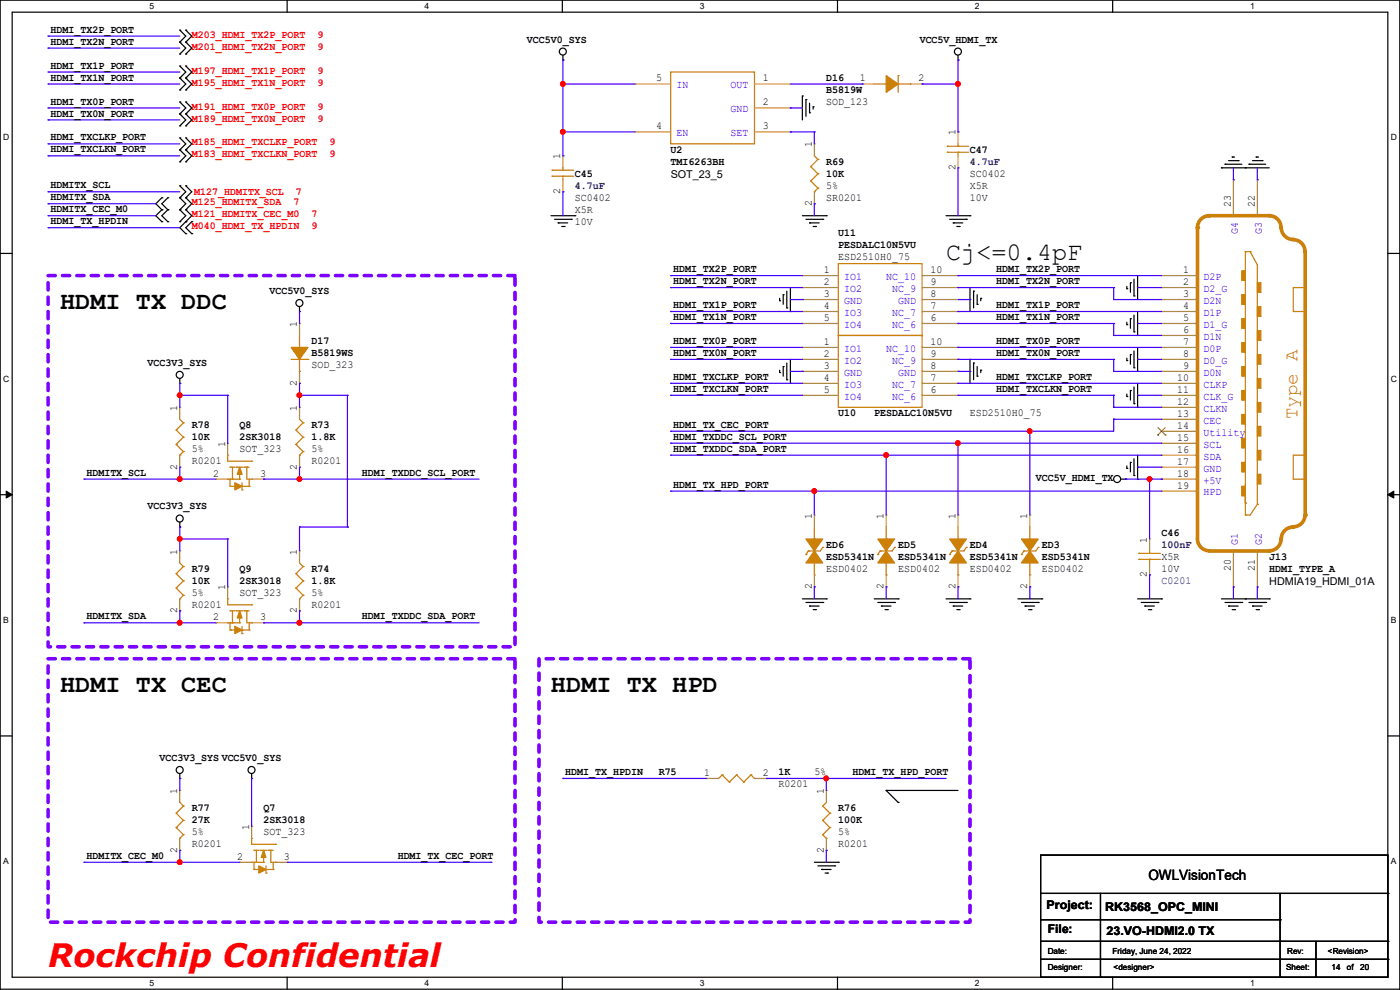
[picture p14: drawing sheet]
<svg xmlns="http://www.w3.org/2000/svg" width="297mm" height="210mm" viewBox="0 0 297 210" stroke-linecap="round" stroke-linejoin="round" font-family="sans-serif">
<defs><g id="words">
<text font-size="6.9" fill="#f00" x="10.2" y="205.1">Rockchip Confidential</text>
<g font-size="5.3">
<text x="200.7" y="55.1">Cj&lt;=0.4pF</text>
<text x="12.7" y="65.5">HDMI TX DDC</text>
<text x="12.7" y="146.8">HDMI TX CEC</text>
<text x="116.9" y="146.8">HDMI TX HPD</text>
</g>
<text font-size="4.1" fill="#cc8006" x="275.3" y="88.9" transform="rotate(-90 275.3 88.9)">Type A</text>
<text font-size="3" x="243.6" y="186.7">OWLVisionTech</text>
<g font-size="2.5">
<text x="222" y="192.9">Project:</text>
<text x="222.3" y="198">File:</text>
<text x="234.5" y="193.2">RK3568_OPC_MINI</text>
<text x="234.7" y="198.2">23.VO-HDMI2.0 TX</text>
</g>
<g font-size="2.3">
<text x="10.7" y="6.9">HDMI_TX2P_PORT</text>
<text x="10.7" y="9.5">HDMI_TX2N_PORT</text>
<text x="111.8" y="9">VCC5V0_SYS</text>
<text x="195.1" y="9">VCC5V_HDMI_TX</text>
<text x="10.7" y="14.6">HDMI_TX1P_PORT</text>
<text x="10.7" y="17.1">HDMI_TX1N_PORT</text>
<text x="139.2" y="17.3">5</text>
<text x="161.8" y="17.3">1</text>
<text x="175.3" y="17.1">D16</text>
<text x="182.4" y="17.3">1</text>
<text x="194.9" y="17.3">2</text>
<text x="10.7" y="22.2">HDMI_TX0P_PORT</text>
<text x="161.8" y="22.4">2</text>
<text x="175.3" y="19.7">B5819W</text>
<text x="175.3" y="22.2">SOD_123</text>
<text x="10.7" y="24.7">HDMI_TX0N_PORT</text>
<text x="10.7" y="29.8">HDMI_TXCLKP_PORT</text>
<text x="139.2" y="27.4">4</text>
<text x="161.8" y="27.4">3</text>
<text x="202.7" y="28.7" transform="rotate(-90 202.7 28.7)">1</text>
<text x="10.7" y="32.3">HDMI_TXCLKN_PORT</text>
<text x="118.9" y="33.8" transform="rotate(-90 118.9 33.8)">1</text>
<text x="142.3" y="32.4">U2</text>
<text x="142.3" y="34.9">TMI6263BH</text>
<text x="172.2" y="31.3" transform="rotate(-90 172.2 31.3)">1</text>
<text x="175.3" y="34.9">R69</text>
<text x="205.8" y="32.4">C47</text>
<text x="10.7" y="40">HDMITX_SCL</text>
<text x="118.9" y="41.2" transform="rotate(-90 118.9 41.2)">2</text>
<text x="122" y="37.5">C45</text>
<text x="142.3" y="37.7">SOT_23_5</text>
<text x="175.3" y="37.5">10K</text>
<text x="175.3" y="40">5%</text>
<text x="202.7" y="36.1" transform="rotate(-90 202.7 36.1)">2</text>
<text x="205.8" y="37.5">SC0402</text>
<text x="205.8" y="40">X5R</text>
<text x="10.7" y="45">HDMITX_CEC_M0</text>
<text x="10.7" y="42.5">HDMITX_SDA</text>
<text x="10.7" y="47.6">HDMI_TX_HPDIN</text>
<text x="122" y="42.5">SC0402</text>
<text x="122" y="45.1">X5R</text>
<text x="122" y="47.6">10V</text>
<text x="172.2" y="43.7" transform="rotate(-90 172.2 43.7)">2</text>
<text x="175.3" y="42.5">SR0201</text>
<text x="205.8" y="42.5">10V</text>
<text x="261.1" y="44" transform="rotate(-90 261.1 44)">23</text>
<text x="266.2" y="44" transform="rotate(-90 266.2 44)">22</text>
<text x="177.8" y="50.2">U11</text>
<text x="177.8" y="52.7">PESDALC10N5VU</text>
<text x="142.8" y="57.7">HDMI_TX2P_PORT</text>
<text x="174.8" y="57.9">1</text>
<text x="177.8" y="55.2">ESD2510H0_75</text>
<text x="197.4" y="57.9">10</text>
<text x="211.4" y="57.7">HDMI_TX2P_PORT</text>
<text x="251" y="57.9">1</text>
<text x="57.2" y="62.4">VCC5V0_SYS</text>
<text x="142.8" y="60.3">HDMI_TX2N_PORT</text>
<text x="142.8" y="65.4">HDMI_TX1P_PORT</text>
<text x="174.8" y="60.5">2</text>
<text x="174.8" y="65.5">4</text>
<text x="174.8" y="63">3</text>
<text x="197.4" y="60.5">9</text>
<text x="197.4" y="65.5">7</text>
<text x="197.4" y="63">8</text>
<text x="211.4" y="65.4">HDMI_TX1P_PORT</text>
<text x="211.4" y="60.3">HDMI_TX2N_PORT</text>
<text x="251" y="60.5">2</text>
<text x="251" y="63">3</text>
<text x="251" y="65.5">4</text>
<text x="63" y="69.4" transform="rotate(-90 63 69.4)">1</text>
<text x="142.8" y="67.9">HDMI_TX1N_PORT</text>
<text x="174.8" y="68.1">5</text>
<text x="197.4" y="68.1">6</text>
<text x="211.4" y="67.9">HDMI_TX1N_PORT</text>
<text x="251" y="68.1">5</text>
<text x="251" y="70.6">6</text>
<text x="31.3" y="77.6">VCC3V3_SYS</text>
<text x="66.1" y="73">D17</text>
<text x="66.1" y="75.6">B5819WS</text>
<text x="142.8" y="75.5">HDMI_TX0N_PORT</text>
<text x="142.8" y="73">HDMI_TX0P_PORT</text>
<text x="174.8" y="73.2">1</text>
<text x="174.8" y="75.7">2</text>
<text x="197.4" y="73.2">10</text>
<text x="197.4" y="75.7">9</text>
<text x="211.4" y="75.5">HDMI_TX0N_PORT</text>
<text x="211.4" y="73">HDMI_TX0P_PORT</text>
<text x="251" y="73.2">7</text>
<text x="251" y="75.7">8</text>
<text x="63" y="81.8" transform="rotate(-90 63 81.8)">2</text>
<text x="66.1" y="78.1">SOD_323</text>
<text x="142.8" y="80.6">HDMI_TXCLKP_PORT</text>
<text x="142.8" y="83.1">HDMI_TXCLKN_PORT</text>
<text x="174.8" y="80.8">4</text>
<text x="174.8" y="83.3">5</text>
<text x="174.8" y="78.2">3</text>
<text x="197.4" y="80.8">7</text>
<text x="197.4" y="83.3">6</text>
<text x="197.4" y="78.2">8</text>
<text x="211.4" y="80.6">HDMI_TXCLKP_PORT</text>
<text x="211.4" y="83.1">HDMI_TXCLKN_PORT</text>
<text x="249.7" y="80.8">10</text>
<text x="249.7" y="83.3">11</text>
<text x="251" y="78.2">9</text>
<text x="37.6" y="87.2" transform="rotate(-90 37.6 87.2)">1</text>
<text x="63" y="87.2" transform="rotate(-90 63 87.2)">1</text>
<text x="177.8" y="88.3">U10</text>
<text x="185.5" y="88.3">PESDALC10N5VU</text>
<text x="205.8" y="88.3">ESD2510H0_75</text>
<text x="249.7" y="85.9">12</text>
<text x="249.7" y="88.4">13</text>
<text x="40.7" y="90.8">R78</text>
<text x="40.7" y="93.3">10K</text>
<text x="40.7" y="95.9">5%</text>
<text x="47.8" y="94.8" transform="rotate(-90 47.8 94.8)">1</text>
<text x="50.8" y="90.8">Q8</text>
<text x="50.8" y="93.3">2SK3018</text>
<text x="50.8" y="95.9">SOT_323</text>
<text x="66.1" y="90.8">R73</text>
<text x="66.1" y="93.3">1.8K</text>
<text x="66.1" y="95.9">5%</text>
<text x="142.8" y="93.3">HDMI_TXDDC_SCL_PORT</text>
<text x="142.8" y="95.8">HDMI_TXDDC_SDA_PORT</text>
<text x="142.8" y="90.8">HDMI_TX_CEC_PORT</text>
<text x="249.7" y="90.9">14</text>
<text x="249.7" y="93.5">15</text>
<text x="18.3" y="100.9">HDMITX_SCL</text>
<text x="37.6" y="99.6" transform="rotate(-90 37.6 99.6)">2</text>
<text x="40.7" y="98.4">R0201</text>
<text x="45.3" y="101.1">2</text>
<text x="55.2" y="101.1">3</text>
<text x="63" y="99.6" transform="rotate(-90 63 99.6)">2</text>
<text x="66.1" y="98.4">R0201</text>
<text x="76.8" y="100.9">HDMI_TXDDC_SCL_PORT</text>
<text x="219.8" y="102">VCC5V_HDMI_TX</text>
<text x="249.7" y="96">16</text>
<text x="249.7" y="98.6">17</text>
<text x="249.7" y="101.1">18</text>
<text x="142.8" y="103.5">HDMI_TX_HPD_PORT</text>
<text x="249.7" y="103.6">19</text>
<text x="31.3" y="108.1">VCC3V3_SYS</text>
<text x="172.2" y="110" transform="rotate(-90 172.2 110)">1</text>
<text x="187.5" y="110" transform="rotate(-90 187.5 110)">1</text>
<text x="202.7" y="110" transform="rotate(-90 202.7 110)">1</text>
<text x="217.9" y="110" transform="rotate(-90 217.9 110)">1</text>
<text x="246.4" y="113.7">C46</text>
<text x="37.6" y="117.6" transform="rotate(-90 37.6 117.6)">1</text>
<text x="63" y="117.6" transform="rotate(-90 63 117.6)">1</text>
<text x="175.3" y="116.2">ED6</text>
<text x="175.3" y="118.7">ESD5341N</text>
<text x="190.5" y="116.2">ED5</text>
<text x="190.5" y="118.7">ESD5341N</text>
<text x="205.8" y="116.2">ED4</text>
<text x="205.8" y="118.7">ESD5341N</text>
<text x="221" y="116.2">ED3</text>
<text x="221" y="118.7">ESD5341N</text>
<text x="243.3" y="115.1" transform="rotate(-90 243.3 115.1)">1</text>
<text x="246.4" y="118.7">X5R</text>
<text x="269.3" y="118.7">J13</text>
<text x="40.7" y="121.3">R79</text>
<text x="40.7" y="123.8">10K</text>
<text x="47.8" y="125.3" transform="rotate(-90 47.8 125.3)">1</text>
<text x="50.8" y="121.3">Q9</text>
<text x="50.8" y="123.8">2SK3018</text>
<text x="66.1" y="121.3">R74</text>
<text x="66.1" y="123.8">1.8K</text>
<text x="172.2" y="125" transform="rotate(-90 172.2 125)">2</text>
<text x="175.3" y="121.3">ESD0402</text>
<text x="187.5" y="125" transform="rotate(-90 187.5 125)">2</text>
<text x="190.5" y="121.3">ESD0402</text>
<text x="202.7" y="125" transform="rotate(-90 202.7 125)">2</text>
<text x="205.8" y="121.3">ESD0402</text>
<text x="217.9" y="125" transform="rotate(-90 217.9 125)">2</text>
<text x="221" y="121.3">ESD0402</text>
<text x="243.3" y="122.5" transform="rotate(-90 243.3 122.5)">2</text>
<text x="246.4" y="121.3">10V</text>
<text x="261.1" y="121.2" transform="rotate(-90 261.1 121.2)">20</text>
<text x="266.2" y="121.2" transform="rotate(-90 266.2 121.2)">21</text>
<text x="269.3" y="121.3">HDMI_TYPE_A</text>
<text x="269.3" y="124">HDMIA19_HDMI_01A</text>
<text x="18.3" y="131.4">HDMITX_SDA</text>
<text x="37.6" y="130.1" transform="rotate(-90 37.6 130.1)">2</text>
<text x="40.7" y="128.9">R0201</text>
<text x="40.7" y="126.4">5%</text>
<text x="45.3" y="131.6">2</text>
<text x="50.8" y="126.4">SOT_323</text>
<text x="55.2" y="131.6">3</text>
<text x="63" y="130.1" transform="rotate(-90 63 130.1)">2</text>
<text x="66.1" y="128.9">R0201</text>
<text x="66.1" y="126.4">5%</text>
<text x="76.8" y="131.4">HDMI_TXDDC_SDA_PORT</text>
<text x="33.8" y="161.4">VCC3V3_SYS VCC5V0_SYS</text>
<text x="119.9" y="164.4">HDMI_TX_HPDIN</text>
<text x="139.7" y="164.5">R75</text>
<text x="149.4" y="164.6">1</text>
<text x="161.8" y="164.6">2</text>
<text x="165.1" y="164.5">1K</text>
<text x="165.1" y="167">R0201</text>
<text x="172.8" y="164.5">5%</text>
<text x="180.9" y="164.4">HDMI_TX_HPD_PORT</text>
<text x="37.6" y="168.4" transform="rotate(-90 37.6 168.4)">1</text>
<text x="40.7" y="172.1">R77</text>
<text x="55.9" y="172.1">Q7</text>
<text x="174.8" y="168.4" transform="rotate(-90 174.8 168.4)">1</text>
<text x="177.8" y="172.1">R76</text>
<text x="40.7" y="174.6">27K</text>
<text x="40.7" y="179.7">R0201</text>
<text x="40.7" y="177.2">5%</text>
<text x="52.8" y="176.1" transform="rotate(-90 52.8 176.1)">1</text>
<text x="55.9" y="174.6">2SK3018</text>
<text x="55.9" y="177.2">SOT_323</text>
<text x="177.8" y="174.6">100K</text>
<text x="177.8" y="179.7">R0201</text>
<text x="177.8" y="177.2">5%</text>
<text x="18.3" y="182.2">HDMITX_CEC_M0</text>
<text x="37.6" y="180.9" transform="rotate(-90 37.6 180.9)">2</text>
<text x="50.3" y="182.4">2</text>
<text x="60.2" y="182.4">3</text>
<text x="84.4" y="182.2">HDMI_TX_CEC_PORT</text>
<text x="174.8" y="180.9" transform="rotate(-90 174.8 180.9)">2</text>
</g>
<g font-size="2.3" fill="#f00">
<text x="40.7" y="10.5">M201_HDMI_TX2N_PORT</text>
<text x="40.7" y="8">M203_HDMI_TX2P_PORT</text>
<text x="67.3" y="10.5">9</text>
<text x="67.3" y="8">9</text>
<text x="40.7" y="15.6">M197_HDMI_TX1P_PORT</text>
<text x="67.3" y="15.6">9</text>
<text x="40.7" y="18.2">M195_HDMI_TX1N_PORT</text>
<text x="40.7" y="23.2">M191_HDMI_TX0P_PORT</text>
<text x="67.3" y="18.2">9</text>
<text x="67.3" y="23.2">9</text>
<text x="40.7" y="25.8">M189_HDMI_TX0N_PORT</text>
<text x="67.3" y="25.8">9</text>
<text x="40.7" y="33.4">M183_HDMI_TXCLKN_PORT</text>
<text x="40.7" y="30.9">M185_HDMI_TXCLKP_PORT</text>
<text x="69.9" y="33.4">9</text>
<text x="69.9" y="30.9">9</text>
<text x="41.2" y="41.3">M127_HDMITX_SCL</text>
<text x="62.8" y="41.3">7</text>
<text x="40.7" y="46.1">M121_HDMITX_CEC_M0</text>
<text x="40.7" y="43.6">M125_HDMITX_SDA</text>
<text x="62.3" y="43.6">7</text>
<text x="66.1" y="46.1">7</text>
<text x="40.7" y="48.6">M040_HDMI_TX_HPDIN</text>
<text x="66.1" y="48.6">9</text>
</g>
<g font-size="2.3" fill="#00c">
<text x="143.6" y="18.8">IN</text>
<text x="155" y="18.8">OUT</text>
<text x="155" y="23.8">GND</text>
<text x="143.6" y="28.9">EN</text>
<text x="155" y="28.9">SET</text>
<text x="262.6" y="49.6" transform="rotate(-90 262.6 49.6)">G4</text>
<text x="267.7" y="49.6" transform="rotate(-90 267.7 49.6)">G3</text>
<text x="179.1" y="59.4">IO1</text>
<text x="188" y="59.4">NC_10</text>
<text x="255.3" y="59.4">D2P</text>
<text x="179.1" y="61.9">IO2</text>
<text x="179.1" y="64.5">GND</text>
<text x="189.3" y="61.9">NC_9</text>
<text x="190.5" y="64.5">GND</text>
<text x="255.3" y="61.9">D2_G</text>
<text x="255.3" y="64.5">D2N</text>
<text x="179.1" y="67">IO3</text>
<text x="179.1" y="69.6">IO4</text>
<text x="189.3" y="67">NC_7</text>
<text x="189.3" y="69.6">NC_6</text>
<text x="255.3" y="67">D1P</text>
<text x="255.3" y="69.6">D1_G</text>
<text x="179.1" y="74.6">IO1</text>
<text x="179.1" y="77.2">IO2</text>
<text x="188" y="74.6">NC_10</text>
<text x="189.3" y="77.2">NC_9</text>
<text x="255.3" y="72.1">D1N</text>
<text x="255.3" y="74.6">D0P</text>
<text x="255.3" y="77.2">D0_G</text>
<text x="179.1" y="82.3">IO3</text>
<text x="179.1" y="79.7">GND</text>
<text x="189.3" y="82.3">NC_7</text>
<text x="190.5" y="79.7">GND</text>
<text x="255.3" y="79.7">D0N</text>
<text x="255.3" y="82.3">CLKP</text>
<text x="179.1" y="84.8">IO4</text>
<text x="189.3" y="84.8">NC_6</text>
<text x="255.3" y="84.8">CLK_G</text>
<text x="255.3" y="87.3">CLKN</text>
<text x="255.3" y="89.9">CEC</text>
<text x="255.3" y="92.4">Utility</text>
<text x="255.3" y="95">SCL</text>
<text x="255.3" y="97.5">SDA</text>
<text x="255.3" y="100">GND</text>
<text x="255.3" y="102.6">+5V</text>
<text x="255.3" y="105.1">HPD</text>
<text x="262.6" y="115.6" transform="rotate(-90 262.6 115.6)">G1</text>
<text x="267.7" y="115.6" transform="rotate(-90 267.7 115.6)">G2</text>
</g>
<g font-size="2.3" fill="#000080">
<text x="205.8" y="34.9">4.7uF</text>
<text x="122" y="40">4.7uF</text>
<text x="246.4" y="116.2">100nF</text>
<text x="246.4" y="123.8">C0201</text>
</g>
<g font-size="1.8">
<text x="31.7" y="1.9">5</text>
<text x="90.1" y="1.9">4</text>
<text x="148.5" y="1.9">3</text>
<text x="206.8" y="1.9">2</text>
<text x="265.2" y="1.9">1</text>
<text x=".7" y="29.8">D</text>
<text x="295.1" y="29.8">D</text>
<text x=".7" y="80.9">C</text>
<text x="295.1" y="80.9">C</text>
<text x=".7" y="132.1">B</text>
<text x="295.1" y="132.1">B</text>
<text x=".7" y="183.3">A</text>
<text x="295.1" y="183.3">A</text>
<text x="222.3" y="202.3">Date:</text>
<text x="236" y="202.3">Friday, June 24, 2022</text>
<text x="273.1" y="202.3">Rev:</text>
<text x="281.7" y="202.3">&lt;Revision&gt;</text>
<text x="31.7" y="209.2">5</text>
<text x="90.1" y="209.2">4</text>
<text x="148.5" y="209.2">3</text>
<text x="206.8" y="209.2">2</text>
<text x="222.3" y="205.9">Designer:</text>
<text x="236.3" y="205.9">&lt;designer&gt;</text>
<text x="265.2" y="209.2">1</text>
<text x="272.8" y="205.9">Sheet:</text>
<text x="282.5" y="205.9">14</text>
<text x="285.7" y="205.9">of</text>
<text x="288.6" y="205.9">20</text>
</g>
</g></defs>
<path d="M0 0h297v209.8h-297zM2.6 2.6h291.8v204.7h-291.8z" fill="none" stroke="#000" stroke-width=".25"/>
<g fill="#fff">
<path d="M31.7 .3h1v2h-1z"/>
<path d="M31.7 207.6h1v1.9h-1z"/>
</g>
<path d="M60.9 0v2.6M60.9 207.3v2.5" fill="none" stroke="#000" stroke-width=".25"/>
<g fill="#fff">
<path d="M90.1 .3h1v2h-1z"/>
<path d="M90.1 207.6h1v1.9h-1z"/>
</g>
<path d="M119.3 0v2.6M119.3 207.3v2.5" fill="none" stroke="#000" stroke-width=".25"/>
<g fill="#fff">
<path d="M148.5 .3h.9v2h-.9z"/>
<path d="M148.5 207.6h.9v1.9h-.9z"/>
</g>
<path d="M177.7 0v2.6M177.7 207.3v2.5" fill="none" stroke="#000" stroke-width=".25"/>
<g fill="#fff">
<path d="M206.8 .3h1v2h-1z"/>
<path d="M206.8 207.6h1v1.9h-1z"/>
</g>
<path d="M236.1 0v2.6M236.1 207.3v2.5" fill="none" stroke="#000" stroke-width=".25"/>
<g fill="#fff">
<path d="M265.2 .3h1v2h-1z"/>
<path d="M265.2 207.6h1v1.9h-1z"/>
<path d="M.7 28.2h1.2v1.9h-1.2z"/>
<path d="M295.1 28.2h1.2v1.9h-1.2z"/>
<path d="M.7 79.3h1.2v2h-1.2z"/>
<path d="M295.1 79.3h1.2v2h-1.2z"/>
</g>
<path d="M0 53.8h2.6M294.4 53.8h2.6" fill="none" stroke="#000" stroke-width=".25"/>
<g fill="#fff">
<path d="M.7 130.5h1.2v2h-1.2z"/>
<path d="M295.1 130.5h1.1v2h-1.1z"/>
</g>
<path d="M0 104.9h2.6M294.4 104.9h2.6" fill="none" stroke="#000" stroke-width=".25"/>
<path d="M1.3 104.2l1.3 .7-1.3 .8zM294.4 104.9l1.3-.7v1.5z" fill="#000" stroke="#000" stroke-width=".21"/>
<g fill="#fff">
<path d="M.7 181.7h1.2v2h-1.2z"/>
<path d="M295.1 181.7h1.1v2h-1.1z"/>
</g>
<g fill="none" stroke="#000" stroke-width=".25">
<path d="M38.1 11.5h.1M38.1 8.9h.1M38.1 6.4h.1M38.1 19.1h.1M38.1 16.6h.1M38.1 14h.1M38.1 8.9l1.3 1.3-1.3 1.3M38.1 6.4l1.3 1.3-1.3 1.2M38.1 16.6l1.3 1.2-1.3 1.3M38.1 14l1.3 1.3-1.3 1.3M39.4 11.5h.1M39.4 8.9h.1"/>
<path d="M39.4 6.4h.1M39.4 19.1h.1M39.4 16.6h.1M39.4 14h.1M39.4 8.9l1.3 1.3-1.3 1.3M39.4 6.4l1.3 1.3-1.3 1.2M39.4 16.6l1.3 1.2-1.3 1.3M39.4 14l1.3 1.3-1.3 1.3M119.4 12.7h.1M119.4 11.7v1M203.2 12.7h.1M203.2 11.7v1"/>
<path d="M38.1 26.7h.1M38.1 24.2h.1M38.1 21.6h.1M38.1 34.3h.1M38.1 31.8h.1M38.1 29.3h.1M38.1 39.4h.1M38.1 24.2l1.3 1.2-1.3 1.3M38.1 21.6l1.3 1.3-1.3 1.3M38.1 31.8l1.3 1.3-1.3 1.2M38.1 29.3l1.3 1.2-1.3 1.3M38.1 39.4l1.3 1.3-1.3 1.3"/>
<path d="M39.4 26.7h.1M39.4 24.2h.1M39.4 21.6h.1M39.4 34.3h.1M39.4 31.8h.1M39.4 29.3h.1M39.4 39.4h.1M39.4 24.2l1.3 1.2-1.3 1.3M39.4 21.6l1.3 1.3-1.3 1.3M39.4 31.8l1.3 1.3-1.3 1.2M39.4 29.3l1.3 1.2-1.3 1.3M39.4 39.4l1.3 1.3-1.3 1.3"/>
<path d="M170.2 20.4h.1M170.2 20.4v5M171 21.1h.1M171 21.1v3.6M171.7 23.9h.1M171.7 21.9v2M172.5 22.6h.1M172.5 22.6v.6M259.1 35.6h.1M259.1 35.6h10.2M259.9 34.8h.1M259.9 34.8h3.5"/>
<path d="M260.6 34.1h2.1M261.4 33.3h.1M261.4 33.3h.5M262.7 34.1h.1M264.2 35.6h.1M265 34.8h.1M265 34.8h3.5M265.7 34.1h2.1M266.5 33.3h.1M266.5 33.3h.5M267.8 34.1h.1M34.3 44.5h.1"/>
<path d="M34.3 47h.1M34.3 42h.1M34.3 42l-1.2 1.2 1.2 1.3M34.3 44.5l-1.2 1.3 1.2 1.2M35.6 47h.1M35.6 44.5h.1M35.6 42h.1M35.6 42l-1.3 1.2 1.3 1.3M35.6 44.5l-1.3 1.3 1.3 1.2M38.1 47h.1M38.1 44.5h.1M38.1 42h.1"/>
<path d="M38.1 44.5l1.3 1.3-1.3 1.2M38.1 42l1.3 1.2-1.3 1.3M39.4 47h.1M39.4 49.6h.1M39.4 44.5h.1M39.4 42h.1M39.4 44.5l1.3 1.3-2.6 2.5 1.3 1.3M39.4 42l1.3 1.2-1.3 1.3M40.7 49.6h.1M40.7 47h.1M40.7 47l-1.3 1.3 1.3 1.3M116.9 45.8h5.1"/>
<path d="M117.6 46.5h3.6M118.4 47.3h.1M118.4 47.3h2M119.2 48h.5M119.7 48h.1M121.2 46.5h.1M122 45.8h.1M170.2 45.8h5.1M171 46.5h3.5M171.7 47.3h.1M171.7 47.3h2.1M172.5 48h.5"/>
<path d="M173 48h.1M174.5 46.5h.1M175.3 45.8h.1M200.7 45.8h5.1M201.5 46.5h3.5M202.2 47.3h.1M202.2 47.3h2.1M203 48h.5M203.5 48h.1M205 46.5h.1M205.8 45.8h.1M239.8 60h.1"/>
<path d="M239.8 60v2M240.6 59.2v3.6M241.3 58.5v5M63.5 66.1h.1M63.5 65.1v1M165.4 63.8h.1M165.4 79h.1M165.4 63.3v.5M165.4 78.5v.5M166.2 62.5h.1M166.2 77.8h.1M166.2 62.5v2.1"/>
<path d="M166.2 77.8v2M166.9 65.3h.1M166.9 61.8v3.5M166.9 77v3.6M167.7 66.1h.1M167.7 61v5.1M167.7 76.2v5.1M205.8 61h.1M205.8 76.2h.1M205.8 61v5.1M205.8 76.2v5.1M206.5 61.8h.1"/>
<path d="M206.5 77h.1M206.5 61.8v3.5M206.5 77v3.6M207.3 64.6h.1M207.3 79.8h.1M207.3 62.5v2.1M207.3 77.8v2M208.1 63.3h.1M208.1 78.5h.1M208.1 63.3v.5M208.1 78.5v.5M239.1 61.3h.1"/>
<path d="M239.1 68.9h.1M239.1 76.5h.1M239.1 60.7v.6M239.1 68.4v.5M239.1 76v.5M239.8 67.6h.1M239.8 75.2h.1M239.8 67.6v2M239.8 75.2v2.1M240.6 62.8h.1M240.6 70.4h.1M240.6 78h.1"/>
<path d="M240.6 66.8v3.6M240.6 74.5v3.5M241.3 63.5h.1M241.3 71.2h.1M241.3 78.8h.1M241.3 66.1v5.1M241.3 73.7v5.1M38.1 81.3h.1M38.1 80.3v1M166.9 80.6h.1M167.7 81.3h.1M239.1 84.1h.1"/>
<path d="M239.1 99.4h.1M239.1 83.6v.5M239.1 98.8v.6M239.8 82.8h.1M239.8 98.1h.1M239.8 82.8v2.1M239.8 98.1v2M240.6 85.6h.1M240.6 82.1v3.5M240.6 97.3v3.6M241.3 86.4h.1M241.3 81.3v5.1"/>
<path d="M241.3 96.6v5M38.1 111.8h.1M38.1 110.8v1M237.8 101.6h1M238.8 101.6h.1M240.6 100.9h.1M241.3 101.6h.1M170.2 127h5.1M171 127.8h3.5M171.7 128.6h.1M171.7 128.6h2.1M172.5 129.3h.5"/>
<path d="M173 129.3h.1M174.5 127.8h.1M175.3 127h.1M185.5 127h5M186.2 127.8h3.6M187 128.6h.1M187 128.6h2M187.7 129.3h.6M188.3 129.3h.1M189.8 127.8h.1M190.5 127h.1M200.7 127h5.1"/>
<path d="M201.5 127.8h3.5M202.2 128.6h.1M202.2 128.6h2.1M203 129.3h.5M203.5 129.3h.1M205 127.8h.1M205.8 127h.1M215.9 127h5.1M216.7 127.8h3.6M217.5 128.6h.1M217.5 128.6h2M218.2 129.3h.5"/>
<path d="M218.7 129.3h.1M220.3 127.8h.1M221 127h.1M241.3 127h5.1M242.1 127.8h3.6M242.9 128.6h.1M242.9 128.6h2M243.6 129.3h.5M244.1 129.3h.1M245.7 127.8h.1M246.4 127h.1M259.1 127h10.2"/>
<path d="M259.9 127.8h3.5M260.6 128.6h.1M260.6 128.6h2.1M261.4 129.3h.5M261.9 129.3h.1M263.4 127.8h.1M264.2 127h.1M265 127.8h3.5M265.7 128.6h.1M265.7 128.6h2.1M266.5 129.3h.5M267 129.3h.1"/>
<path d="M268.5 127.8h.1M269.3 127h.1M0 156.1h2.6M294.4 156.1h2.6M38.1 165.1h.1M38.1 164.1v1M53.4 165.1h.1M53.4 164.1v1M188 167.7h.1M188 167.7h15.2M188 167.7l2.5 2.5M190.5 170.2h.1"/>
<path d="M172.8 182.9h5M173.5 183.7h3.6M174.3 184.4h.1M174.3 184.4h2M175 185.2h.6M175.6 185.2h.1M177.1 183.7h.1M177.8 182.9h.1M220.8 181.4h73.6v25.9h-73.6zM220.8 189.5h73.6M220.8 195.1h50.8M220.8 199.7h73.6"/>
<path d="M233.5 189.5v17.8M271.6 195.1h.1M271.6 199.7h.1M271.6 189.5v17.8M279.2 199.7v7.6M294.4 189.5h.1M294.4 199.7h.1M220.8 203.5h73.6M233.5 207.3h.1M271.6 207.3h.1M279.2 207.3h.1M294.4 203.5h.1"/>
<circle cx="119.4" cy="10.9" r=".74"/>
<circle cx="203.2" cy="10.9" r=".74"/>
<circle cx="38.1" cy="79.5" r=".74"/>
<circle cx="63.5" cy="64.3" r=".74"/>
<circle cx="38.1" cy="110" r=".74"/>
<circle cx="237" cy="101.6" r=".74"/>
<circle cx="38.1" cy="163.3" r=".74"/>
<circle cx="53.4" cy="163.3" r=".74"/>
</g>
<path d="M10.2 58.5h99.1v78.7h-99.1zM10.2 139.7h99.1v55.9h-99.1zM114.3 139.7h91.5v55.9h-91.5z" fill="none" stroke="#8000ff" stroke-width=".76" stroke-dasharray="1.5 1.5"/>
<g fill="none" stroke="#cc8006" stroke-width=".25">
<path d="M37.4 91.2h.1M37.4 94.3h.1M37.4 91.2l1.5 1.6M37.4 94.3l1.5 1.5M38.1 96.6h.1M38.1 88.9l.8 .8M38.9 89.7h.1M38.9 92.8h.1M38.9 95.8h.1M38.9 89.7l-1.5 1.5M38.9 92.8l-1.5 1.5M38.9 95.8l-.8 .8"/>
<path d="M63.5 119.4l.8 .8M62.8 121.7h.1M62.8 124.8h.1M62.8 121.7l1.5 1.5M62.8 124.8l1.5 1.5M63.5 127h.1M64.3 120.2h.1M64.3 123.2h.1M64.3 126.3h.1M64.3 120.2l-1.5 1.5M64.3 123.2l-1.5 1.6M64.3 126.3l-.8 .7"/>
</g>
<path d="M38.1 86.4h.1M38.1 99.1h.1M38.1 86.4v2.5M38.1 96.6v2.5M63.5 116.9h.1M63.5 116.9v2.5M63.5 129.6h.1M63.5 127v2.6" fill="none" stroke="#a84" stroke-width=".25"/>
<path d="M254 48.3v66" fill="none" stroke="#cc8006" stroke-width=".76"/>
<circle cx="254" cy="48.3" r=".38" fill="#cc8006"/>
<path d="M256.6 45.8h12.7" fill="none" stroke="#cc8006" stroke-width=".76"/>
<circle cx="269.3" cy="45.8" r=".38" fill="#cc8006"/>
<path d="M269.3 45.8a2.52 2.52 0 0 1 2.5 2.5M271.8 48.3a2.52 2.52 0 0 0 2.6 2.5M274.4 50.8a2.52 2.52 0 0 1 2.5 2.6M256.6 116.9h12.7M271.8 114.3a2.52 2.52 0 0 1-2.5 2.5" fill="none" stroke="#cc8006" stroke-width=".76"/>
<circle cx="269.3" cy="116.9" r=".38" fill="#cc8006"/>
<path d="M276.9 53.4v55.9M274.4 111.8a2.52 2.52 0 0 0-2.6 2.6v-.1M276.9 109.3a2.52 2.52 0 0 1-2.5 2.5" fill="none" stroke="#cc8006" stroke-width=".76"/>
<circle cx="276.9" cy="109.3" r=".38" fill="#cc8006"/>
<g fill="none" stroke="#cc8006" stroke-width=".25">
<path d="M142.3 15.3h17.8v15.2h-17.8zM185.5 17.8h2.5M188 17.8h.1M190.5 16h.1M190.5 16v3.6M190.5 17.8h2.6M193.1 17.8h.1M117.1 37.4h.1M117.1 36.1h.1M117.1 37.4h4.6M117.1 36.1h4.6M119.4 36.1h.1"/>
<path d="M119.4 37.4h.1M119.4 35.6v.5M119.4 37.4v.7M172 35.3h.1M172 38.4h.1M172 35.3l1.5 1.6M172 38.4l1.5 1.5M172.8 33.1l.7 .7M173.5 33.8h.1M173.5 36.9h.1M173.5 39.9h.1M173.5 33.8l-1.5 1.5"/>
<path d="M173.5 36.9l-1.5 1.5M173.5 39.9l-.7 .8M201 32.3h.1M201 31h.1M201 32.3h4.5M201 31h4.5M203.2 31h.1M203.2 32.3h.1M203.2 30.5v.5M203.2 32.3v.8M172.8 40.7h.1M177.8 55.9h17.8v15.3h-17.8z"/>
<path d="M264.2 53.4h.1M264.2 53.4v55.9M264.2 53.4h1M265.2 53.4h.1M265.2 53.4l1.5 2.8v50.8M61.8 76.2h3.5M63.5 73.7h.1M63.5 78.8h.1M63.5 71.2v2.5M63.5 76.2v2.6M65.3 76.2h.1M177.8 71.2h17.8v15.2h-17.8z"/>
<path d="M274.4 61h2.5v5.1h-2.5zM48.3 96.6h.1M48.3 96.6v1.2h5.1M48.8 99.1h.1M48.8 99.1h1M49.3 99.1v2.5M50.1 99.1h.1M50.1 99.1h1.5M50.8 99.1v2.5M51.9 99.1h.1M51.9 99.1h1M52.4 99.1h.1"/>
<path d="M52.4 99.1v2.5h1M53.4 97.8h.1M62.8 91.2h.1M62.8 94.3h.1M62.8 91.2l1.5 1.6M62.8 94.3l1.5 1.5M63.5 96.6h.1M63.5 88.9l.8 .8M64.3 89.7h.1M64.3 92.8h.1M64.3 95.8h.1M64.3 89.7l-1.5 1.5"/>
<path d="M64.3 92.8l-1.5 1.5M64.3 95.8l-.8 .8M274.4 96.6h2.5v5h-2.5zM38.1 119.4l.8 .8M48.3 101.6h.1M48.3 101.6h2.5M48.8 103.2h.1M48.8 101.6h.1M48.8 103.2h1M48.8 101.6v1.6M49.3 101.6h.1M50.8 101.6h.1"/>
<path d="M51.4 103.2h.1M51.4 103.9h.1M51.4 103.2h1.5M51.4 102.4v1.5M52.9 103.2h.1M52.9 101.6v1.6M53.4 101.6h.1M171 117.6h.1M171.5 116.9h.1M171.5 116.9l-.5 .7M172.8 114.3h.1M172.8 111.8v2.5"/>
<path d="M172.8 119.4v2.6M174.5 116.1h.1M174.5 116.1l-.5 .8h-2.5M186.2 117.6h.1M186.7 116.9h.1M186.7 116.9l-.5 .7M188 114.3h.1M188 111.8v2.5M188 119.4v2.6M189.8 116.1h.1M189.8 116.1l-.5 .8h-2.6M201.5 117.6h.1"/>
<path d="M202 116.9h.1M202 116.9l-.5 .7M203.2 114.3h.1M203.2 111.8v2.5M203.2 119.4v2.6M205 116.1h.1M205 116.1l-.5 .8h-2.5M216.7 117.6h.1M217.2 116.9h.1M217.2 116.9l-.5 .7M218.5 114.3h.1M218.5 111.8v2.5"/>
<path d="M218.5 119.4v2.6M220.3 116.1h.1M220.3 116.1l-.5 .8h-2.6M241.6 118.7h.1M241.6 117.4h.1M241.6 118.7h4.6M241.6 117.4h4.6M243.9 117.4h.1M243.9 118.7h.1M243.9 116.9v.5M243.9 118.7v.7M264.2 106.7h.1"/>
<path d="M264.2 109.3h.1M266.7 107h.1M266.7 107l-1.5 2.3h-1M37.4 121.7h.1M37.4 124.8h.1M37.4 121.7l1.5 1.5M37.4 124.8l1.5 1.5M38.1 127h.1M38.9 120.2h.1M38.9 123.2h.1M38.9 126.3h.1M38.9 120.2l-1.5 1.5"/>
<path d="M38.9 123.2l-1.5 1.6M38.9 126.3l-.8 .7M48.3 132.1h.1M48.3 127h.1M48.3 127v1.3h5.1M48.3 132.1h2.5M48.8 129.6h.1M48.8 133.6h.1M48.8 132.1h.1M48.8 132.1v1.5M48.8 129.6h1M48.8 133.6h1"/>
<path d="M49.3 132.1h.1M49.3 129.6v2.5M50.1 129.6h.1M50.1 129.6h1.5M50.8 132.1h.1M50.8 129.6v2.5M51.4 133.6h.1M51.4 134.4h.1M51.4 132.9v1.5M51.4 133.6h1.5M51.9 129.6h.1M51.9 129.6h1"/>
<path d="M52.4 129.6h.1M52.4 129.6v2.5h1M52.9 133.6h.1M52.9 132.1v1.5M53.4 128.3h.1M53.4 132.1h.1M172.8 122h.1M188 122h.1M203.2 122h.1M218.5 122h.1M37.4 172.5h.1M37.4 175.6h.1"/>
<path d="M37.4 172.5l1.5 1.5M37.4 175.6l1.5 1.5M38.1 177.8h.1M38.1 170.2l.8 .8M38.9 171h.1M38.9 174h.1M38.9 177.1h.1M38.9 171l-1.5 1.5M38.9 174l-1.5 1.6M38.9 177.1l-.8 .7M53.4 177.8h.1M53.4 177.8v1.3h5.1"/>
<path d="M58.5 179.1h.1M153.2 164.4h.1M153.2 164.4l-.8 .7M153.2 164.4l1.5 1.5M154.7 165.9h.1M156.3 164.4h.1M156.3 164.4l-1.6 1.5M156.3 164.4l1.5 1.5M157.8 165.9h.1M159.3 164.4h.1M159.3 164.4l-1.5 1.5M159.3 164.4l.8 .7"/>
<path d="M160.1 165.1h.1M174.5 171h.1M174.5 174h.1M174.5 177.1h.1M174.5 171l1.6 1.5M174.5 174l1.6 1.6M174.5 177.1l.8 .7M175.3 177.8h.1M175.3 170.2l-.8 .8M176.1 172.5h.1M176.1 175.6h.1M176.1 172.5l-1.6 1.5"/>
<path d="M176.1 175.6l-1.6 1.5M53.4 182.9h.1M53.4 182.9h2.5M53.9 180.4h.1M53.9 184.4h.1M53.9 182.9h.1M53.9 180.4h1M53.9 184.4h1M53.9 182.9v1.5M54.4 182.9h.1M54.4 180.4v2.5M55.2 180.4h.1"/>
<path d="M55.2 180.4h1.5M55.9 182.9h.1M55.9 180.4v2.5M56.4 184.4h.1M56.4 185.2h.1M56.4 184.4h1.6M56.4 183.7v1.5M56.9 180.4h.1M56.9 180.4h1.1M57.4 180.4h.1M57.4 180.4v2.5h1.1M58 184.4h.1"/>
<path d="M58 182.9v1.5M58.5 182.9h.1"/>
</g>
<g fill="#cc8006" stroke="#cc8006" stroke-width=".25">
<path d="M55.9 180.4l.5 1.5h-1z"/>
<path d="M54.9 183.7l1.5 .7-1.5 .8z"/>
<path d="M50.8 99.1l.6 1.5h-1.1z"/>
<path d="M49.8 102.4l1.6 .8-1.6 .7z"/>
<path d="M50.8 129.6l.6 1.5h-1.1z"/>
<path d="M49.8 132.9l1.6 .7-1.6 .8z"/>
<path d="M263.4 103.2h.8v2h-.8z" fill-rule="evenodd"/>
<path d="M266.7 100.6h.8v2.1h-.8z" fill-rule="evenodd"/>
<path d="M263.4 98.1h.8v2h-.8z" fill-rule="evenodd"/>
<path d="M266.7 95.5h.8v2.1h-.8z" fill-rule="evenodd"/>
<path d="M263.4 93h.8v2h-.8z" fill-rule="evenodd"/>
<path d="M266.7 90.5h.8v2h-.8z" fill-rule="evenodd"/>
<path d="M263.4 87.9h.8v2.1h-.8z" fill-rule="evenodd"/>
<path d="M266.7 85.4h.8v2h-.8z" fill-rule="evenodd"/>
<path d="M263.4 82.8h.8v2.1h-.8z" fill-rule="evenodd"/>
<path d="M266.7 80.3h.8v2h-.8z" fill-rule="evenodd"/>
<path d="M263.4 77.8h.8v2h-.8z" fill-rule="evenodd"/>
<path d="M266.7 75.2h.8v2.1h-.8z" fill-rule="evenodd"/>
<path d="M263.4 72.7h.8v2h-.8z" fill-rule="evenodd"/>
<path d="M266.7 70.1h.8v2.1h-.8z" fill-rule="evenodd"/>
<path d="M263.4 67.6h.8v2h-.8z" fill-rule="evenodd"/>
<path d="M266.7 65.1h.8v2h-.8z" fill-rule="evenodd"/>
<path d="M263.4 62.5h.8v2.1h-.8z" fill-rule="evenodd"/>
<path d="M266.7 60h.8v2h-.8z" fill-rule="evenodd"/>
<path d="M263.4 57.4h.8v2.1h-.8z" fill-rule="evenodd"/>
<path d="M171 114.3h3.5l-1.7 2.6z" fill-rule="evenodd"/>
<path d="M172.8 116.9l1.7 2.5h-3.5z" fill-rule="evenodd"/>
<path d="M201.5 114.3h3.5l-1.8 2.6z" fill-rule="evenodd"/>
<path d="M203.2 116.9l1.8 2.5h-3.5z" fill-rule="evenodd"/>
<path d="M61.8 73.7h3.5l-1.8 2.5z" fill-rule="evenodd"/>
<path d="M216.7 114.3h3.6l-1.8 2.6z" fill-rule="evenodd"/>
<path d="M218.5 116.9l1.8 2.5h-3.6z" fill-rule="evenodd"/>
<path d="M186.2 114.3h3.6l-1.8 2.6z" fill-rule="evenodd"/>
<path d="M188 116.9l1.8 2.5h-3.6z" fill-rule="evenodd"/>
<path d="M188 16l2.5 1.8-2.5 1.8z" fill-rule="evenodd"/>
</g>
<path d="M256.6 45.8a2.52 2.52 0 0 0-2.6 2.5M254 114.3a2.52 2.52 0 0 0 2.6 2.5" fill="none" stroke="#cc8006" stroke-width=".76"/>
<g fill="none" stroke="#a84" stroke-width=".25">
<path d="M134.7 17.8h.1M134.7 17.8h7.6M160.1 17.8h7.6M167.7 17.8h.1M182.9 17.8h.1M182.9 17.8h2.6M193.1 17.8h2.5M195.6 17.8h.1M119.4 33.1h.1M119.4 33.1v2.5M119.4 38.1v2.6M134.7 28h.1"/>
<path d="M134.7 28h7.6M160.1 22.9h7.6M160.1 28h7.6M167.7 22.9h.1M167.7 28h.1M172.8 30.5h.1M172.8 30.5v2.6M203.2 28h.1M203.2 35.6h.1M203.2 28v2.5M203.2 33.1v2.5M261.7 38.1h.1"/>
<path d="M261.7 38.1v7.7M266.7 38.1h.1M266.7 38.1v7.7M119.4 40.7h.1M170.2 58.5h.1M170.2 58.5h7.6M172.8 43.2h.1M172.8 40.7v2.5M195.6 58.5h7.6M203.2 58.5h.1M246.4 58.5h.1M246.4 58.5h7.6"/>
<path d="M63.5 68.6h.1M63.5 68.6v2.6M63.5 78.8v2.5M170.2 73.7h.1M170.2 76.2h.1M170.2 78.8h.1M170.2 61h.1M170.2 66.1h.1M170.2 68.6h.1M170.2 63.5h.1M170.2 61h7.6M170.2 63.5h7.6"/>
<path d="M170.2 66.1h7.6M170.2 68.6h7.6M170.2 73.7h7.6M170.2 76.2h7.6M170.2 78.8h7.6M195.6 61h7.6M195.6 63.5h7.6M195.6 66.1h7.6M195.6 68.6h7.6M195.6 73.7h7.6M195.6 76.2h7.6M195.6 78.8h7.6"/>
<path d="M203.2 73.7h.1M203.2 76.2h.1M203.2 78.8h.1M203.2 61h.1M203.2 66.1h.1M203.2 68.6h.1M203.2 63.5h.1M246.4 61h.1M246.4 63.5h.1M246.4 66.1h.1M246.4 68.6h.1M246.4 71.2h.1"/>
<path d="M246.4 73.7h.1M246.4 76.2h.1M246.4 78.8h.1M246.4 61h7.6M246.4 63.5h7.6M246.4 66.1h7.6M246.4 68.6h7.6M246.4 71.2h7.6M246.4 73.7h7.6M246.4 76.2h7.6M246.4 78.8h7.6M48.3 94h.1"/>
<path d="M48.3 94v2.6M63.5 86.4h.1M63.5 99.1h.1M63.5 81.3h.1M63.5 86.4v2.5M63.5 96.6v2.5M170.2 81.3h.1M170.2 83.9h.1M170.2 81.3h7.6M170.2 83.9h7.6M195.6 81.3h7.6M195.6 83.9h7.6"/>
<path d="M203.2 81.3h.1M203.2 83.9h.1M246.4 81.3h.1M246.4 83.9h.1M246.4 86.4h.1M246.4 88.9h.1M246.4 91.5h.1M246.4 94h.1M246.4 96.6h.1M246.4 99.1h.1M246.4 81.3h7.6M246.4 83.9h7.6"/>
<path d="M246.4 86.4h7.6M246.4 88.9h7.6M246.4 91.5h7.6M246.4 94h7.6M246.4 96.6h7.6M246.4 99.1h7.6M38.1 116.9h.1M38.1 116.9v2.5M45.8 101.6h.1M45.8 101.6h2.5M53.4 101.6h2.5M55.9 101.6h.1"/>
<path d="M172.8 109.3h.1M172.8 109.3v2.5M188 109.3h.1M188 109.3v2.5M203.2 109.3h.1M203.2 109.3v2.5M218.5 109.3h.1M218.5 109.3v2.5M243.9 114.3h.1M243.9 114.3v2.6M243.9 119.4v2.6M246.4 101.6h.1"/>
<path d="M246.4 104.2h.1M246.4 101.6h7.6M246.4 104.2h7.6M261.7 116.9v7.6M266.7 116.9v7.6M38.1 129.6h.1M38.1 127v2.6M45.8 132.1h.1M45.8 132.1h2.5M48.3 124.5h.1M48.3 124.5v2.5M53.4 132.1h2.5"/>
<path d="M55.9 132.1h.1M172.8 124.5h.1M172.8 122v2.5M188 124.5h.1M188 122v2.5M203.2 124.5h.1M203.2 122v2.5M218.5 124.5h.1M218.5 122v2.5M243.9 122h.1M261.7 124.5h.1M266.7 124.5h.1"/>
<path d="M38.1 167.7h.1M38.1 167.7v2.5M38.1 177.8v2.6M53.4 175.3h.1M53.4 175.3v2.5M149.9 165.1h.1M149.9 165.1h2.5M160.1 165.1h2.5M162.6 165.1h.1M175.3 167.7h.1M175.3 167.7v2.5M175.3 177.8v2.6"/>
<path d="M38.1 180.4h.1M50.8 182.9h.1M50.8 182.9h2.6M58.5 182.9h2.5M61 182.9h.1M175.3 180.4h.1"/>
</g>
<path d="M245.6 92.3h.1M245.7 90.7l1.5 1.6M247.2 90.7l-1.6 1.6M247.2 92.3h.1" fill="none" stroke="#804000" stroke-width=".21"/>
<g fill="none" stroke="#4200ff" stroke-width=".25">
<path d="M10.2 7.7h.1M10.2 10.2h.1M10.2 15.3h.1M10.2 17.8h.1M10.2 7.7h27.9M10.2 10.2h27.9M10.2 15.3h27.9M10.2 17.8h27.9M119.4 12.7h.1M119.4 17.8h.1M119.4 17.8h15.3M119.4 12.7v20.4"/>
<path d="M167.7 17.8h15.2M182.9 17.8h.1M195.6 17.8h.1M195.6 17.8h7.6M203.2 12.7h.1M203.2 12.7v15.3M10.2 22.9h.1M10.2 25.4h.1M10.2 33.1h.1M10.2 30.5h.1M10.2 22.9h27.9M10.2 25.4h27.9"/>
<path d="M10.2 33.1h27.9M10.2 30.5h27.9M119.4 28h.1M119.4 33.1h.1M119.4 28h15.3M167.7 28h.1M167.7 22.9h.1M167.7 22.9h2.5M167.7 28h5.1M172.8 28h.1M172.8 28v2.5M203.2 35.6h.1"/>
<path d="M203.2 28h.1M203.2 35.6v10.2M261.7 38.1h.1M261.7 35.6v2.5M266.7 38.1h.1M266.7 35.6v2.5M10.2 45.8h.1M10.2 40.7h.1M10.2 43.2h.1M10.2 48.3h.1M10.2 45.8h22.9M10.2 40.7h27.9"/>
<path d="M10.2 43.2h22.9M10.2 48.3h27.9M119.4 40.7h.1M119.4 40.7v5.1M142.3 58.5h.1M142.3 58.5h27.9M172.8 43.2h.1M172.8 43.2v2.6M203.2 58.5h.1M203.2 58.5h43.2M63.5 66.1h.1M63.5 66.1v2.5"/>
<path d="M142.3 76.2h.1M142.3 73.7h.1M142.3 61h.1M142.3 66.1h.1M142.3 68.6h.1M142.3 66.1h27.9M142.3 61h27.9M142.3 68.6h27.9M142.3 76.2h27.9M142.3 73.7h27.9M167.7 63.5h2.5M167.7 78.8h2.5"/>
<path d="M170.2 63.5h.1M170.2 78.8h.1M203.2 66.1h.1M203.2 61h.1M203.2 68.6h.1M203.2 76.2h.1M203.2 73.7h.1M203.2 66.1h43.2M203.2 61h33.1M203.2 63.5h2.6M203.2 68.6h33.1M203.2 76.2h33.1"/>
<path d="M203.2 78.8h2.6M203.2 73.7h43.2M205.8 78.8h.1M205.8 63.5h.1M236.3 61h.1M236.3 63.5h.1M236.3 68.6h.1M236.3 71.2h.1M236.3 76.2h.1M236.3 78.8h.1M236.3 61v2.5M236.3 68.6v2.6"/>
<path d="M236.3 76.2v2.6M236.3 63.5h10.1M236.3 71.2h10.1M236.3 78.8h10.1M241.3 61h.1M241.3 68.6h.1M241.3 76.2h.1M241.3 61h5.1M241.3 68.6h5.1M241.3 76.2h5.1M38.1 83.9h.1M38.1 99.1h.1"/>
<path d="M38.1 81.3h.1M38.1 81.3v5.1M38.1 99.1v2.5M38.1 83.9h10.2M48.3 83.9h.1M48.3 83.9v10.1M63.5 99.1h.1M63.5 81.3h.1M63.5 83.9h.1M63.5 81.3v5.1M63.5 99.1v2.5M63.5 83.9h10.2"/>
<path d="M73.7 83.9h.1M73.7 83.9v27.9M142.3 94h.1M142.3 96.6h.1M142.3 91.5h.1M142.3 81.3h.1M142.3 83.9h.1M142.3 81.3h27.9M142.3 83.9h27.9M142.3 94h104.1M142.3 96.6h104.1M188 96.6h.1"/>
<path d="M188 96.6v12.7M203.2 81.3h.1M203.2 83.9h.1M203.2 94h.1M203.2 81.3h43.2M203.2 83.9h33.1M203.2 94v15.3M218.5 91.5h.1M218.5 91.5v17.8M236.3 88.9h.1M236.3 83.9h.1M236.3 86.4h.1"/>
<path d="M236.3 88.9h10.1M236.3 83.9v2.5M236.3 88.9v2.6h-94M236.3 86.4h10.1M241.3 83.9h.1M241.3 99.1h.1M241.3 83.9h5.1M241.3 99.1h5.1M17.8 101.6h.1M17.8 101.6h28M38.1 101.6h.1M38.1 114.3h.1"/>
<path d="M38.1 111.8h.1M38.1 111.8v5.1M38.1 114.3h10.2M48.3 114.3h.1M48.3 114.3v10.2M55.9 101.6h.1M55.9 101.6h45.7M63.5 101.6h.1M63.5 111.8h.1M63.5 111.8v5.1M63.5 111.8h10.2M73.7 111.8h.1"/>
<path d="M142.3 104.2h.1M142.3 104.2h104.1M172.8 104.2h.1M172.8 104.2v5.1M238.8 101.6h.1M238.8 101.6h7.6M243.9 101.6h.1M243.9 101.6v12.7M246.4 101.6h.1M17.8 132.1h.1M17.8 132.1h28M38.1 129.6h.1"/>
<path d="M38.1 132.1h.1M38.1 129.6v2.5M55.9 132.1h.1M55.9 132.1h45.7M63.5 132.1h.1M63.5 129.6h.1M63.5 129.6v2.5M172.8 124.5h.1M172.8 124.5v2.5M188 124.5h.1M188 124.5v2.5M203.2 124.5h.1"/>
<path d="M203.2 124.5v2.5M218.5 124.5h.1M218.5 124.5v2.5M243.9 122h.1M243.9 122v5M261.7 124.5h.1M261.7 124.5v2.5M266.7 124.5h.1M266.7 124.5v2.5M38.1 165.1h.1M38.1 165.1v2.6M53.4 165.1h.1"/>
<path d="M53.4 165.1v10.2M119.4 165.1h.1M119.4 165.1h30.5M162.6 165.1h.1M162.6 165.1h38.1M175.3 165.1h.1M175.3 165.1v2.6M17.8 182.9h.1M17.8 182.9h33M38.1 180.4h.1M38.1 182.9h.1M38.1 180.4v2.5"/>
<path d="M61 182.9h43.2M104.2 182.9h.1M175.3 180.4h.1M175.3 180.4v2.5"/>
</g>
<g fill="#f00" stroke="#f00" stroke-width=".25">
<circle cx="63.5" cy="101.6" r=".49"/>
<circle cx="38.1" cy="83.8" r=".49"/>
<circle cx="38.1" cy="101.6" r=".49"/>
<circle cx="63.5" cy="83.8" r=".49"/>
<circle cx="188" cy="96.5" r=".49"/>
<circle cx="172.7" cy="104.2" r=".49"/>
<circle cx="63.5" cy="132.1" r=".49"/>
<circle cx="38.1" cy="114.3" r=".49"/>
<circle cx="38.1" cy="132.1" r=".49"/>
<circle cx="38.1" cy="182.9" r=".49"/>
<circle cx="203.2" cy="94" r=".49"/>
<circle cx="218.5" cy="91.5" r=".49"/>
<circle cx="243.9" cy="101.6" r=".49"/>
<circle cx="175.3" cy="165.1" r=".49"/>
<circle cx="119.4" cy="17.8" r=".49"/>
<circle cx="119.4" cy="28" r=".49"/>
<circle cx="203.2" cy="17.8" r=".49"/>
</g>
<use href="#words"/>
</svg>
